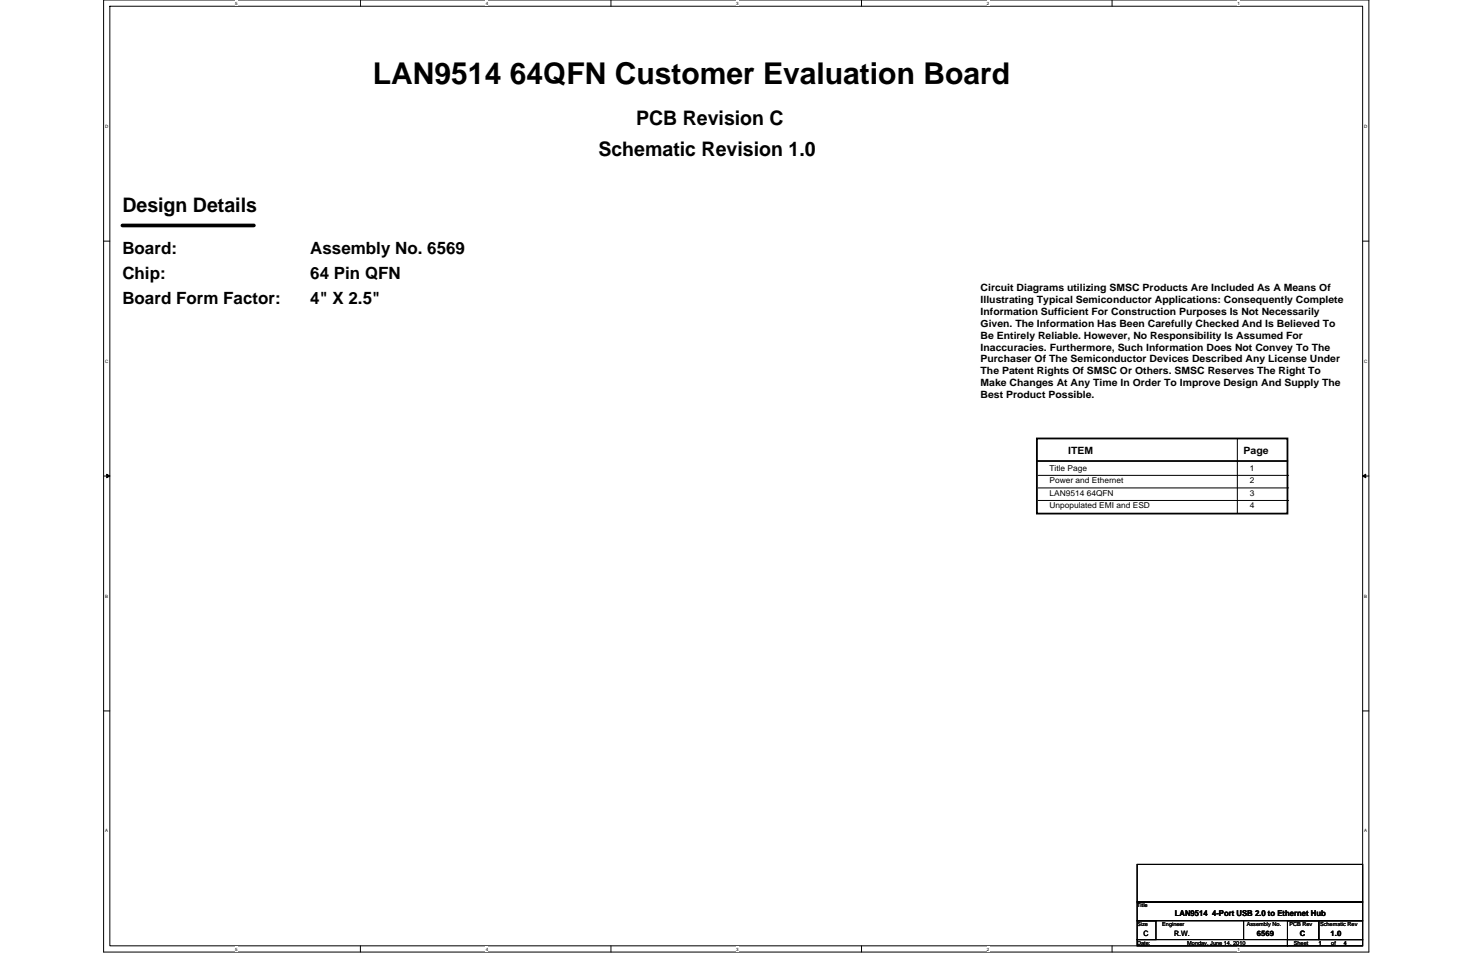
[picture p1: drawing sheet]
<svg xmlns="http://www.w3.org/2000/svg" width="432mm" height="279mm" viewBox="0 0 432 279" stroke-linecap="round" stroke-linejoin="round" font-family="sans-serif">
<defs><g id="words">
<text font-size="8.8" x="108.9" y="24.4">LAN9514 64QFN Customer Evaluation Board</text>
<g font-size="5.8">
<text x="185.7" y="36.4">PCB Revision C</text>
<text x="174.7" y="45.5">Schematic Revision 1.0</text>
<text x="35.7" y="62">Design Details</text>
</g>
<g font-size="4.9">
<text x="35.7" y="74.1">Board:</text>
<text x="90.6" y="74.1">Assembly No. 6569</text>
<text x="35.7" y="81.4">Chip:</text>
<text x="90.6" y="81.4">64 Pin QFN</text>
<text x="35.7" y="88.7">Board Form Factor:</text>
<text x="90.6" y="88.7">4&quot; X 2.5&quot;</text>
</g>
<g font-size="2.9">
<text x="286.3" y="85">Circuit Diagrams utilizing SMSC Products Are Included As A Means Of</text>
<text x="286.3" y="88.5">Illustrating Typical Semiconductor Applications: Consequently Complete</text>
<text x="286.3" y="91.9">Information Sufficient For Construction Purposes Is Not Necessarily</text>
<text x="286.3" y="95.4">Given. The Information Has Been Carefully Checked And Is Believed To</text>
<text x="286.3" y="98.9">Be Entirely Reliable. However, No Responsibility Is Assumed For</text>
<text x="286.3" y="102.4">Inaccuracies. Furthermore, Such Information Does Not Convey To The</text>
<text x="286.3" y="105.8">Purchaser Of The Semiconductor Devices Described Any License Under</text>
<text x="286.3" y="109.3">The Patent Rights Of SMSC Or Others. SMSC Reserves The Right To</text>
<text x="286.3" y="112.8">Make Changes At Any Time In Order To Improve Design And Supply The</text>
<text x="286.3" y="116.2">Best Product Possible.</text>
<text x="311.9" y="132.5">ITEM</text>
<text x="363.1" y="132.5">Page</text>
</g>
<g font-size="2.4">
<text x="306.4" y="137.4">Title Page</text>
<text x="364.9" y="137.4">1</text>
<text x="306.4" y="141.1">Power and Ethernet</text>
<text x="364.9" y="141.1">2</text>
<text x="306.4" y="144.8">LAN9514 64QFN</text>
<text x="306.4" y="148.4">Unpopulated EMI and ESD</text>
<text x="364.9" y="144.8">3</text>
<text x="364.9" y="148.4">4</text>
<text x="343" y="267.4">LAN9514 4-Port USB 2.0 to Ethernet Hub</text>
</g>
<g font-size="2.2">
<text x="333.8" y="273.2">C</text>
<text x="342.8" y="273.2">R.W.</text>
<text x="366.9" y="273.2">6569</text>
<text x="379.5" y="273.2">C</text>
<text x="388.5" y="273.2">1.0</text>
</g>
<g font-size="1.6">
<text x="332" y="264.8">Title</text>
<text x="332" y="270.3">Size</text>
<text x="332" y="275.8">Date:</text>
<text x="339.3" y="270.3">Engineer</text>
<text x="346.6" y="275.8">Monday, June 14, 2010</text>
<text x="364" y="270.3">Assembly No.</text>
<text x="376.4" y="270.3">PCB Rev</text>
<text x="377.7" y="275.8">Sheet</text>
<text x="385" y="275.8">1</text>
<text x="385.4" y="270.3">Schematic Rev</text>
<text x="388.7" y="275.8">of</text>
<text x="392.3" y="275.8">4</text>
</g>
<g font-size="1.3">
<text x="68.6" y="1.4">5</text>
<text x="141.8" y="1.4">4</text>
<text x="214.9" y="1.4">3</text>
<text x="288.1" y="1.4">2</text>
<text x="361.3" y="1.4">1</text>
<text x="30.7" y="37.3">D</text>
<text x="398.3" y="37.3">D</text>
<text x="30.7" y="105.9">C</text>
<text x="398.3" y="105.9">C</text>
<text x="30.7" y="174.5">B</text>
<text x="398.3" y="174.5">B</text>
<text x="30.7" y="243">A</text>
<text x="398.3" y="243">A</text>
<text x="68.6" y="277.5">5</text>
<text x="141.8" y="277.5">4</text>
<text x="214.9" y="277.5">3</text>
<text x="288.1" y="277.5">2</text>
<text x="361.3" y="277.5">1</text>
</g>
</g></defs>
<path d="M30.2 0h369.4v278h-369.4zM32.1 1.8h365.7v274.3h-365.7z" fill="none" stroke="#000" stroke-width=".29"/>
<g fill="#fff">
<path d="M68.6 .2h.8v1.5h-.8z"/>
<path d="M68.6 276.3h.8v1.5h-.8z"/>
</g>
<path d="M105.2 0v1.8M105.2 276.1v1.9" fill="none" stroke="#000" stroke-width=".29"/>
<g fill="#fff">
<path d="M141.8 .2h.7v1.5h-.7z"/>
<path d="M141.8 276.3h.7v1.5h-.7z"/>
</g>
<path d="M178.4 0v1.8M178.4 276.1v1.9" fill="none" stroke="#000" stroke-width=".29"/>
<g fill="#fff">
<path d="M214.9 .2h.8v1.5h-.8z"/>
<path d="M214.9 276.3h.8v1.5h-.8z"/>
</g>
<path d="M251.5 0v1.8M251.5 276.1v1.9" fill="none" stroke="#000" stroke-width=".29"/>
<g fill="#fff">
<path d="M288.1 .2h.7v1.5h-.7z"/>
<path d="M288.1 276.3h.7v1.5h-.7z"/>
</g>
<path d="M324.7 0v1.8M324.7 276.1v1.9" fill="none" stroke="#000" stroke-width=".29"/>
<g fill="#fff">
<path d="M361.3 .2h.7v1.5h-.7z"/>
<path d="M361.3 276.3h.7v1.5h-.7z"/>
<path d="M30.7 36.1h1v1.5h-1z"/>
<path d="M398.3 36.1h.9v1.5h-.9z"/>
<path d="M30.7 104.7h1v1.5h-1z"/>
<path d="M398.3 104.7h.9v1.5h-.9z"/>
</g>
<path d="M30.2 70.4h1.9M397.8 70.4h1.8" fill="none" stroke="#000" stroke-width=".29"/>
<g fill="#fff">
<path d="M30.7 173.3h.9v1.4h-.9z"/>
<path d="M398.3 173.3h.9v1.4h-.9z"/>
</g>
<path d="M30.2 139h1.9M397.8 139h1.8" fill="none" stroke="#000" stroke-width=".29"/>
<path d="M31.2 138.5l.9 .5-.9 .5zM397.8 139l.9-.5v1z" fill="#000" stroke="#000" stroke-width=".29"/>
<g fill="#fff">
<path d="M30.7 241.9h.9v1.4h-.9z"/>
<path d="M398.3 241.9h.9v1.4h-.9z"/>
</g>
<g fill="none" stroke="#000" stroke-width=".29">
<path d="M303.1 138.8h73.1M361.3 128v21.9M303.1 142.5h73.1M303.1 146.1h73.1M30.2 207.6h1.9M397.8 207.6h1.8M332 252.4h65.8v10.9h-65.8zM332 263.3h65.8v5.5h-65.8zM332 274.3h43.9v1.8h-43.9zM332 268.8h5.5v5.5h-5.5zM363.1 268.8v5.5M375.9 268.8h9.1v5.5h-9.1z"/>
<path d="M375.9 274.3h21.9v1.8h-21.9zM385 268.8h12.8v5.5h-12.8z"/>
</g>
<path d="M302.7 128h73.2v21.9h-73.2zM302.7 134.6h73.2" fill="none" stroke="#000" stroke-width=".53"/>
<path d="M35.7 65.8h38.4" fill="none" stroke="#000" stroke-width="1.1"/>
<use href="#words"/>
</svg>
